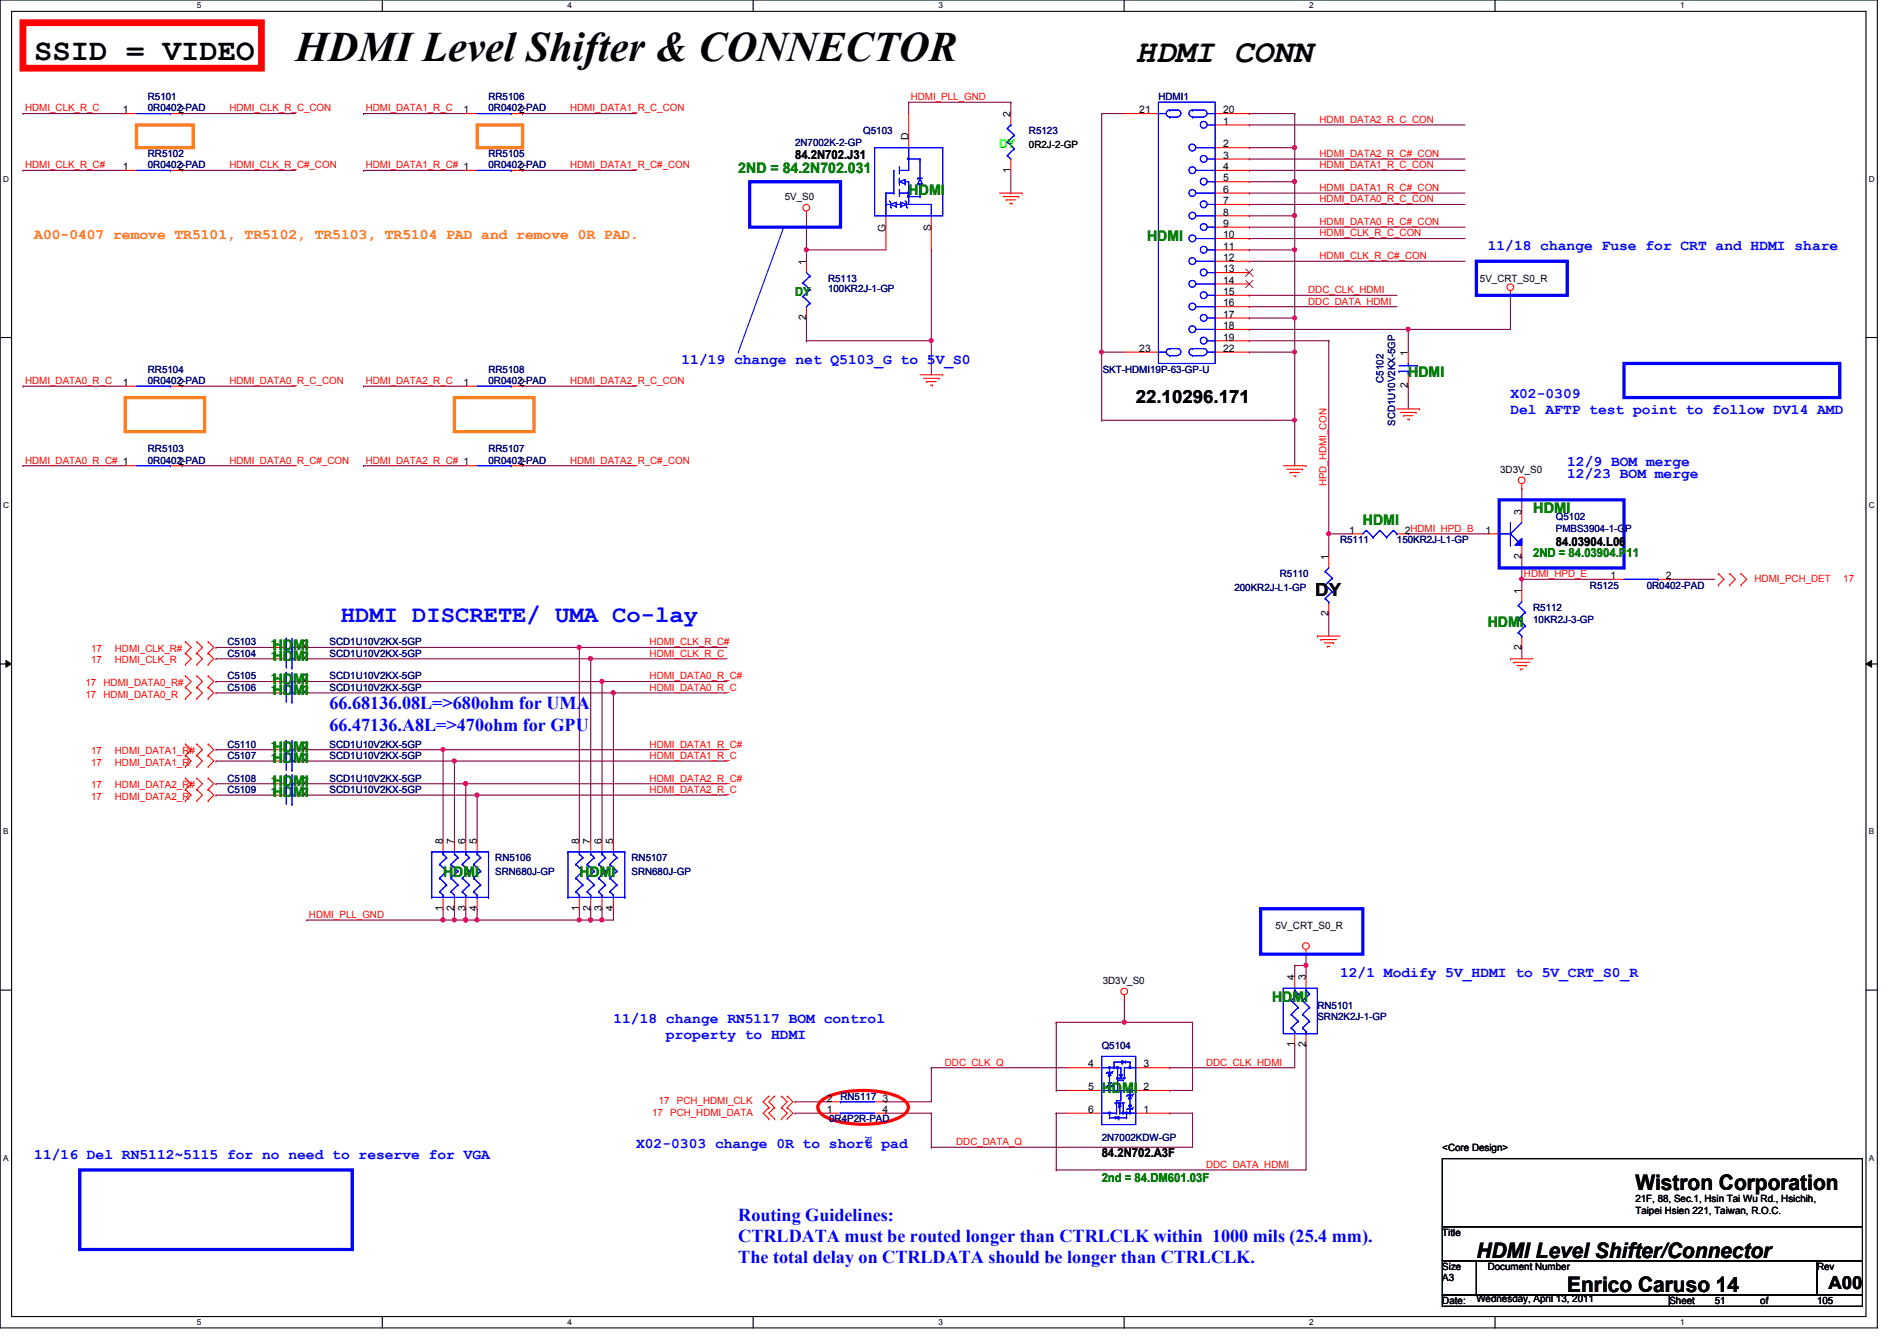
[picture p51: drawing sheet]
<svg xmlns="http://www.w3.org/2000/svg" width="297mm" height="210mm" viewBox="0 0 297 210" stroke-linecap="round" stroke-linejoin="round" font-family="sans-serif">
<defs><g id="words">
<text font-size="6.6" x="46.3" y="9.5">HDMI Level Shifter &amp; CONNECTOR</text>
<text font-size="5.1" x="177.8" y="9.7">HDMI CONN</text>
<text font-size="4.8" x="5.4" y="9.4">SSID = VIDEO</text>
<text font-size="3.7" fill="#00f" x="53.4" y="97.4">HDMI DISCRETE/ UMA Co-lay</text>
<g font-size="3.3">
<text x="256.1" y="186.3">Wistron Corporation</text>
<text x="231.2" y="196.8">HDMI Level Shifter/Connector</text>
<text x="245.4" y="202.3">Enrico Caruso 14</text>
</g>
<g font-size="2.8">
<text x="177.8" y="63.1">22.10296.171</text>
<text x="205.9" y="93.3">DY</text>
<text x="286.3" y="201.8">A00</text>
</g>
<g font-size="2.8" fill="#00f">
<text x="51.6" y="111">66.68136.08L=&gt;680ohm for UMA</text>
<text x="51.6" y="114.4">66.47136.A8L=&gt;470ohm for GPU</text>
<text x="115.6" y="191.1">Routing Guidelines:</text>
<text x="115.6" y="194.4">CTRLDATA must be routed longer than CTRLCLK within 1000 mils (25.4 mm).</text>
<text x="115.6" y="197.7">The total delay on CTRLDATA should be longer than CTRLCLK.</text>
</g>
<g font-size="2.3" fill="#008000">
<text x="115.6" y="27">2ND = 84.2N702.031</text>
<text x="142.3" y="30.6">HDMI</text>
<text x="179.6" y="37.7">HDMI</text>
<text x="220.5" y="59">HDMI</text>
<text x="213.4" y="82.1">HDMI</text>
<text x="240.1" y="80.3">HDMI</text>
<text x="42.7" y="101.7">HDMI</text>
<text x="233" y="98.1">HDMI</text>
<text x="42.7" y="107">HDMI</text>
<text x="42.7" y="103.5">HDMI</text>
<text x="42.7" y="108.8">HDMI</text>
<text x="42.7" y="119.5">HDMI</text>
<text x="42.7" y="117.7">HDMI</text>
<text x="42.7" y="124.8">HDMI</text>
<text x="42.7" y="123">HDMI</text>
<text x="69.4" y="137.2">HDMI</text>
<text x="90.7" y="137.2">HDMI</text>
<text x="199.2" y="156.8">HDMI</text>
<text x="172.5" y="171">HDMI</text>
</g>
<text font-size="2.3" fill="#ff8000" x="5.4" y="37.4">A00-0407 remove TR5101, TR5102, TR5103, TR5104 PAD and remove 0R PAD.</text>
<g font-size="2.3" fill="#00f">
<text x="233" y="39.2">11/18 change Fuse for CRT and HDMI share</text>
<text x="106.7" y="57">11/19 change net Q5103_G to 5V_S0</text>
<text x="236.5" y="62.3">X02-0309</text>
<text x="236.5" y="64.9">Del AFTP test point to follow DV14 AMD</text>
<text x="245.4" y="73">12/9 BOM merge</text>
<text x="245.4" y="74.8">12/23 BOM merge</text>
<text x="209.8" y="153">12/1 Modify 5V_HDMI to 5V_CRT_S0_R</text>
<text x="96.1" y="160.1">11/18 change RN5117 BOM control</text>
<text x="104.3" y="162.6">property to HDMI</text>
<text x="99.6" y="179.7">X02-0303 change 0R to short pad</text>
<text x="5.4" y="181.4">11/16 Del RN5112~5115 for no need to reserve for VGA</text>
</g>
<text font-size="1.9" fill="#0f0" x="156.5" y="23.2">DY</text>
<g font-size="1.9">
<text x="124.5" y="24.9">84.2N702.J31</text>
<text x="243.6" y="85.4">84.03904.L06</text>
<text x="172.5" y="181.1">84.2N702.A3F</text>
</g>
<g font-size="1.9" fill="#008000">
<text x="124.5" y="46.3">DY</text>
<text x="240.1" y="87.2">2ND = 84.03904.P11</text>
<text x="172.5" y="185">2nd = 84.DM601.03F</text>
</g>
<g font-size="1.6" fill="#f00">
<text x="3.9" y="17.4">HDMI_CLK_R_C</text>
<text x="35.9" y="17.4">HDMI_CLK_R_C_CON</text>
<text x="57.3" y="17.4">HDMI_DATA1_R_C</text>
<text x="89.3" y="17.4">HDMI_DATA1_R_C_CON</text>
<text x="142.6" y="15.7">HDMI_PLL_GND</text>
<text x="206.6" y="19.2">HDMI_DATA2_R_C_CON</text>
<text x="3.9" y="26.3">HDMI_CLK_R_C#</text>
<text x="35.9" y="26.3">HDMI_CLK_R_C#_CON</text>
<text x="57.3" y="26.3">HDMI_DATA1_R_C# 1</text>
<text x="89.3" y="26.3">HDMI_DATA1_R_C#_CON</text>
<text x="206.6" y="29.9">HDMI_DATA1_R_C#_CON</text>
<text x="206.6" y="24.6">HDMI_DATA2_R_C#_CON</text>
<text x="206.6" y="26.3">HDMI_DATA1_R_C_CON</text>
<text x="206.6" y="31.7">HDMI_DATA0_R_C_CON</text>
<text x="206.6" y="35.2">HDMI_DATA0_R_C#_CON</text>
<text x="206.6" y="40.6">HDMI_CLK_R_C#_CON</text>
<text x="206.6" y="37">HDMI_CLK_R_C_CON</text>
<text x="204.8" y="47.7">DDC_DATA_HDMI</text>
<text x="204.8" y="45.9">DDC_CLK_HDMI</text>
<text x="3.9" y="60.1">HDMI_DATA0_R_C</text>
<text x="35.9" y="60.1">HDMI_DATA0_R_C_CON</text>
<text x="57.3" y="60.1">HDMI_DATA2_R_C</text>
<text x="89.3" y="60.1">HDMI_DATA2_R_C_CON</text>
<text x="3.9" y="72.6">HDMI_DATA0_R_C# 1</text>
<text x="35.9" y="72.6">HDMI_DATA0_R_C#_CON</text>
<text x="57.3" y="72.6">HDMI_DATA2_R_C# 1</text>
<text x="89.3" y="72.6">HDMI_DATA2_R_C#_CON</text>
<text x="207.7" y="76.1" transform="rotate(-90 207.7 76.1)">HPD_HDMI_CON</text>
<text x="238.6" y="90.3">HDMI_HPD_E</text>
<text x="274.7" y="91.1">HDMI_PCH_DET</text>
<text x="288.6" y="91.1">17</text>
<text x="101.7" y="101">HDMI_CLK_R_C#</text>
<text x="13.4" y="107.4">17</text>
<text x="14.3" y="102.1">17</text>
<text x="14.3" y="103.8">17</text>
<text x="16.2" y="107.4">HDMI_DATA0_R#</text>
<text x="18" y="102.1">HDMI_CLK_R#</text>
<text x="18" y="103.8">HDMI_CLK_R</text>
<text x="101.7" y="106.3">HDMI_DATA0_R_C#</text>
<text x="101.7" y="102.8">HDMI_CLK_R_C</text>
<text x="13.4" y="109.2">17</text>
<text x="16.2" y="109.2">HDMI_DATA0_R</text>
<text x="101.7" y="108.1">HDMI_DATA0_R_C</text>
<text x="14.3" y="118.1">17</text>
<text x="14.3" y="119.8">17</text>
<text x="18" y="118.1">HDMI_DATA1_R#</text>
<text x="18" y="119.8">HDMI_DATA1_R</text>
<text x="101.7" y="118.8">HDMI_DATA1_R_C</text>
<text x="101.7" y="117">HDMI_DATA1_R_C#</text>
<text x="14.3" y="125.2">17</text>
<text x="14.3" y="123.4">17</text>
<text x="18" y="125.2">HDMI_DATA2_R</text>
<text x="18" y="123.4">HDMI_DATA2_R#</text>
<text x="101.7" y="124.1">HDMI_DATA2_R_C</text>
<text x="101.7" y="122.3">HDMI_DATA2_R_C#</text>
<text x="48.4" y="143.7">HDMI_PLL_GND</text>
<text x="148" y="166.8">DDC_CLK_Q</text>
<text x="188.8" y="166.8">DDC_CLK_HDMI</text>
<text x="103.2" y="172.8">17</text>
<text x="106" y="172.8">PCH_HDMI_CLK</text>
<text x="102.1" y="174.6">17</text>
<text x="104.9" y="174.6">PCH_HDMI_DATA</text>
<text x="149.7" y="179.2">DDC_DATA_Q</text>
<text x="188.8" y="182.8">DDC_DATA_HDMI</text>
</g>
<g font-size="1.6">
<text x="19.3" y="17.7">1</text>
<text x="27.9" y="17.7">2</text>
<text x="72.6" y="17.7">1</text>
<text x="81.3" y="17.7">2</text>
<text x="178.4" y="17.7">21</text>
<text x="191.5" y="17.7">20</text>
<text x="142.2" y="21.9" transform="rotate(-90 142.2 21.9)">D</text>
<text x="158.2" y="18.3" transform="rotate(-90 158.2 18.3)">2</text>
<text x="161.1" y="23.1">0R2J-2-GP</text>
<text x="191.5" y="19.5">1</text>
<text x="191.5" y="23.1">2</text>
<text x="19.3" y="26.6">1</text>
<text x="27.9" y="26.6">2</text>
<text x="81.3" y="26.6">2</text>
<text x="158.2" y="27" transform="rotate(-90 158.2 27)">1</text>
<text x="191.5" y="24.8">3</text>
<text x="191.5" y="26.6">4</text>
<text x="191.5" y="28.4">5</text>
<text x="122.9" y="31.3">5V_S0</text>
<text x="191.5" y="30.2">6</text>
<text x="191.5" y="32">7</text>
<text x="191.5" y="33.7">8</text>
<text x="191.5" y="35.5">9</text>
<text x="126.2" y="41.4" transform="rotate(-90 126.2 41.4)">1</text>
<text x="138.7" y="36.3" transform="rotate(-90 138.7 36.3)">G</text>
<text x="145.8" y="36.1" transform="rotate(-90 145.8 36.1)">S</text>
<text x="191.5" y="37.3">10</text>
<text x="191.5" y="39.1">11</text>
<text x="191.5" y="40.9">12</text>
<text x="191.5" y="42.6">13</text>
<text x="191.5" y="44.4">14</text>
<text x="191.5" y="46.2">15</text>
<text x="191.5" y="48">16</text>
<text x="231.7" y="44.1">5V_CRT_S0_R</text>
<text x="126.2" y="50.1" transform="rotate(-90 126.2 50.1)">2</text>
<text x="191.5" y="49.7">17</text>
<text x="191.5" y="51.5">18</text>
<text x="191.5" y="53.3">19</text>
<text x="178.4" y="55.1">23</text>
<text x="191.5" y="55.1">22</text>
<text x="220.5" y="55.7" transform="rotate(-90 220.5 55.7)">1</text>
<text x="19.3" y="60.4">1</text>
<text x="27.9" y="60.4">2</text>
<text x="72.6" y="60.4">1</text>
<text x="81.3" y="60.4">2</text>
<text x="220.5" y="60.8" transform="rotate(-90 220.5 60.8)">2</text>
<text x="27.9" y="72.9">2</text>
<text x="81.3" y="72.9">2</text>
<text x="234.9" y="74">3D3V_S0</text>
<text x="211.3" y="83.5">1</text>
<text x="220" y="83.5">2HDMI_HPD_B</text>
<text x="232.6" y="83.5">1</text>
<text x="238.2" y="80.6" transform="rotate(-90 238.2 80.6)">3</text>
<text x="208" y="87.7" transform="rotate(-90 208 87.7)">1</text>
<text x="238.2" y="87.5" transform="rotate(-90 238.2 87.5)">2</text>
<text x="238.2" y="93" transform="rotate(-90 238.2 93)">1</text>
<text x="252.2" y="90.6">1</text>
<text x="260.9" y="90.6">2</text>
<text x="42.4" y="101.3">1</text>
<text x="47.5" y="101.3">2</text>
<text x="208" y="96.4" transform="rotate(-90 208 96.4)">2</text>
<text x="238.2" y="101.7" transform="rotate(-90 238.2 101.7)">2</text>
<text x="42.4" y="106.6">1</text>
<text x="42.4" y="103.1">1</text>
<text x="47.5" y="106.6">2</text>
<text x="47.5" y="103.1">2</text>
<text x="42.4" y="108.4">1</text>
<text x="47.5" y="108.4">2</text>
<text x="42.4" y="119.1">1</text>
<text x="42.4" y="117.3">1</text>
<text x="47.5" y="119.1">2</text>
<text x="47.5" y="117.3">2</text>
<text x="42.4" y="124.4">1</text>
<text x="42.4" y="122.6">1</text>
<text x="47.5" y="124.4">2</text>
<text x="47.5" y="122.6">2</text>
<text x="69.3" y="132.1" transform="rotate(-90 69.3 132.1)">8</text>
<text x="71.1" y="132.1" transform="rotate(-90 71.1 132.1)">7</text>
<text x="72.9" y="132.1" transform="rotate(-90 72.9 132.1)">6</text>
<text x="74.7" y="132.1" transform="rotate(-90 74.7 132.1)">5</text>
<text x="90.7" y="132.1" transform="rotate(-90 90.7 132.1)">8</text>
<text x="92.5" y="132.1" transform="rotate(-90 92.5 132.1)">7</text>
<text x="94.2" y="132.1" transform="rotate(-90 94.2 132.1)">6</text>
<text x="96" y="132.1" transform="rotate(-90 96 132.1)">5</text>
<text x="69.3" y="142.6" transform="rotate(-90 69.3 142.6)">1</text>
<text x="71.1" y="142.6" transform="rotate(-90 71.1 142.6)">2</text>
<text x="72.9" y="142.6" transform="rotate(-90 72.9 142.6)">3</text>
<text x="74.7" y="142.6" transform="rotate(-90 74.7 142.6)">4</text>
<text x="90.7" y="142.6" transform="rotate(-90 90.7 142.6)">1</text>
<text x="92.5" y="142.6" transform="rotate(-90 92.5 142.6)">2</text>
<text x="94.2" y="142.6" transform="rotate(-90 94.2 142.6)">3</text>
<text x="96" y="142.6" transform="rotate(-90 96 142.6)">4</text>
<text x="199.7" y="145.5">5V_CRT_S0_R</text>
<text x="172.7" y="154">3D3V_S0</text>
<text x="202.7" y="153.5" transform="rotate(-90 202.7 153.5)">4</text>
<text x="204.5" y="153.5" transform="rotate(-90 204.5 153.5)">3</text>
<text x="170.4" y="167.1">4</text>
<text x="179.1" y="167.1">3</text>
<text x="202.7" y="163.9" transform="rotate(-90 202.7 163.9)">1</text>
<text x="204.5" y="163.9" transform="rotate(-90 204.5 163.9)">2</text>
<text x="129.5" y="172.4">2</text>
<text x="138.2" y="172.4">3</text>
<text x="170.4" y="170.6">5</text>
<text x="179.1" y="170.6">2</text>
<text x="129.5" y="174.2">1</text>
<text x="138.2" y="174.2">4</text>
<text x="170.4" y="174.2">6</text>
<text x="179.1" y="174.2">1</text>
<text x="225.8" y="180.1">&lt;Core Design&gt;</text>
<text x="256.1" y="188.1">21F, 88, Sec.1, Hsin Tai Wu Rd., Hsichih,</text>
<text x="256.1" y="189.9">Taipei Hsien 221, Taiwan, R.O.C.</text>
<text x="225.8" y="193.5">Title</text>
<text x="225.8" y="198.8">Size</text>
<text x="225.8" y="200.6">A3</text>
<text x="231.2" y="203.8">Wednesday, April 13, 2011</text>
<text x="233" y="198.8">Document Number</text>
<text x="284.5" y="198.8">Rev</text>
<text x="225.8" y="204.1">Date:</text>
<text x="261.4" y="204.1">Sheet</text>
<text x="268.5" y="204.1">51</text>
<text x="275.6" y="204.1">of</text>
<text x="284.5" y="204.1">105</text>
</g>
<g font-size="1.6" fill="#000080">
<text x="23.2" y="15.7">R5101</text>
<text x="23.2" y="17.4">0R0402-PAD</text>
<text x="76.5" y="15.7">RR5106</text>
<text x="76.5" y="17.4">0R0402-PAD</text>
<text x="181.4" y="15.7">HDMI1</text>
<text x="124.5" y="22.8">2N7002K-2-GP</text>
<text x="135.2" y="21">Q5103</text>
<text x="161.1" y="21">R5123</text>
<text x="23.2" y="24.6">RR5102</text>
<text x="23.2" y="26.3">0R0402-PAD</text>
<text x="76.5" y="24.6">RR5105</text>
<text x="76.5" y="26.3">0R0402-PAD</text>
<text x="129.7" y="44.1">R5113</text>
<text x="129.7" y="45.7">100KR2J-1-GP</text>
<text x="23.2" y="58.3">RR5104</text>
<text x="76.5" y="58.3">RR5108</text>
<text x="172.7" y="58.3">SKT-HDMI19P-63-GP-U</text>
<text x="216.7" y="59.9" transform="rotate(-90 216.7 59.9)">C5102</text>
<text x="23.2" y="60.1">0R0402-PAD</text>
<text x="76.5" y="60.1">0R0402-PAD</text>
<text x="23.2" y="70.8">RR5103</text>
<text x="76.5" y="70.8">RR5107</text>
<text x="218.4" y="66.7" transform="rotate(-90 218.4 66.7)">SCD1U10V2KX-5GP</text>
<text x="23.2" y="72.6">0R0402-PAD</text>
<text x="76.5" y="72.6">0R0402-PAD</text>
<text x="243.6" y="81.4">Q5102</text>
<text x="243.6" y="83.2">PMBS3904-1-GP</text>
<text x="209.8" y="85">R5111</text>
<text x="218.7" y="85">150KR2J-L1-GP</text>
<text x="193.3" y="92.5">200KR2J-L1-GP</text>
<text x="200.4" y="90.3">R5110</text>
<text x="240.1" y="95.7">R5112</text>
<text x="249" y="92.1">R5125</text>
<text x="257.8" y="92.1">0R0402-PAD</text>
<text x="35.6" y="101">C5103</text>
<text x="51.6" y="101">SCD1U10V2KX-5GP</text>
<text x="240.1" y="97.5">10KR2J-3-GP</text>
<text x="35.6" y="106.3">C5105</text>
<text x="35.6" y="102.8">C5104</text>
<text x="51.6" y="106.3">SCD1U10V2KX-5GP</text>
<text x="51.6" y="102.8">SCD1U10V2KX-5GP</text>
<text x="35.6" y="108.1">C5106</text>
<text x="51.6" y="108.1">SCD1U10V2KX-5GP</text>
<text x="35.6" y="118.8">C5107</text>
<text x="35.6" y="117">C5110</text>
<text x="51.6" y="118.8">SCD1U10V2KX-5GP</text>
<text x="51.6" y="117">SCD1U10V2KX-5GP</text>
<text x="35.6" y="124.1">C5109</text>
<text x="35.6" y="122.3">C5108</text>
<text x="51.6" y="124.1">SCD1U10V2KX-5GP</text>
<text x="51.6" y="122.3">SCD1U10V2KX-5GP</text>
<text x="77.6" y="134.8">RN5106</text>
<text x="77.6" y="136.9">SRN680J-GP</text>
<text x="98.9" y="134.8">RN5107</text>
<text x="98.9" y="136.9">SRN680J-GP</text>
<text x="206.3" y="157.9">RN5101</text>
<text x="206.3" y="159.7">SRN2K2J-1-GP</text>
<text x="172.5" y="164.1">Q5104</text>
<text x="131.6" y="172.1">RN5117</text>
<text x="129.8" y="175.7">0R4P2R-PAD</text>
<text x="172.5" y="178.5">2N7002KDW-GP</text>
</g>
<text font-size="1.6" fill="#00f" x="135.6" y="177.8" transform="rotate(90 135.6 177.8)">RN</text>
<g font-size="1.3">
<text x="30.8" y="1.3">5</text>
<text x="88.9" y="1.3">4</text>
<text x="146.9" y="1.3">3</text>
<text x="205" y="1.3">2</text>
<text x="263.1" y="1.3">1</text>
<text x=".5" y="28.4">D</text>
<text x="292.6" y="28.4">D</text>
<text x=".5" y="79.5">C</text>
<text x="292.6" y="79.5">C</text>
<text x=".5" y="130.6">B</text>
<text x="292.6" y="130.6">B</text>
<text x=".5" y="181.7">A</text>
<text x="292.6" y="181.7">A</text>
<text x="30.8" y="207.4">5</text>
<text x="88.9" y="207.4">4</text>
<text x="146.9" y="207.4">3</text>
<text x="205" y="207.4">2</text>
<text x="263.1" y="207.4">1</text>
</g>
</g></defs>
<path d="M0 0h294v207.9h-294zM1.8 1.8h290.4v204.3h-290.4z" fill="none" stroke="#000" stroke-width=".17"/>
<g fill="#fff">
<path d="M30.8 .2h.7v1.4h-.7z"/>
<path d="M30.8 206.2h.7v1.4h-.7z"/>
</g>
<path d="M59.9 0v1.8M59.9 206.1v1.8" fill="none" stroke="#000" stroke-width=".17"/>
<g fill="#fff">
<path d="M88.9 .2h.6v1.4h-.6z"/>
<path d="M88.9 206.2h.6v1.4h-.6z"/>
</g>
<path d="M117.9 0v1.8M117.9 206.1v1.8" fill="none" stroke="#000" stroke-width=".17"/>
<g fill="#fff">
<path d="M146.9 .2h.7v1.4h-.7z"/>
<path d="M146.9 206.2h.7v1.4h-.7z"/>
</g>
<path d="M176 0v1.8M176 206.1v1.8" fill="none" stroke="#000" stroke-width=".17"/>
<g fill="#fff">
<path d="M205 .2h.7v1.4h-.7z"/>
<path d="M205 206.2h.7v1.4h-.7z"/>
</g>
<path d="M234.1 0v1.8M234.1 206.1v1.8" fill="none" stroke="#000" stroke-width=".17"/>
<g fill="#fff">
<path d="M263.1 .2h.7v1.4h-.7z"/>
<path d="M263.1 206.2h.7v1.4h-.7z"/>
<path d="M.5 27.3h.9v1.4h-.9z"/>
<path d="M292.6 27.3h.9v1.4h-.9z"/>
<path d="M.5 78.4h.9v1.4h-.9z"/>
<path d="M292.6 78.4h.9v1.4h-.9z"/>
</g>
<path d="M0 52.8h1.8M292.2 52.8h1.8" fill="none" stroke="#000" stroke-width=".17"/>
<g fill="#fff">
<path d="M.5 129.5h.8v1.4h-.8z"/>
<path d="M292.6 129.5h.9v1.4h-.9z"/>
</g>
<path d="M0 103.9h1.8M292.2 103.9h1.8" fill="none" stroke="#000" stroke-width=".17"/>
<path d="M.9 103.4l.9 .5-.9 .5zM292.2 103.9l.9-.5v1z" fill="#000"/>
<path d="M.9 103.4l.9 .5-.9 .5zM292.2 103.9l.9-.5v1z" fill="none" stroke="#000" stroke-width=".16"/>
<g fill="#fff">
<path d="M.5 180.5h.8v1.4h-.8z"/>
<path d="M292.6 180.5h.9v1.4h-.9z"/>
</g>
<path d="M0 155h1.8M292.2 155h1.8" fill="none" stroke="#000" stroke-width=".17"/>
<path d="M238.3 76.5h.1M238.3 76.5v3.5M238.3 87.1h.1M238.3 90.7h.1M238.3 87.1v5.4" fill="none" stroke="#800040" stroke-width=".17"/>
<circle cx="238.3" cy="90.7" r=".32" fill="#f0f"/>
<circle cx="238.3" cy="90.7" r=".32" fill="none" stroke="#f0f" stroke-width=".17"/>
<path d="M208.1 83.6h.1M208.1 83.6h3.5M208.1 83.6v3.5M220.5 83.6h.1M220.5 83.6h12.5" fill="none" stroke="#800040" stroke-width=".17"/>
<circle cx="208" cy="83.5" r=".32" fill="#f0f"/>
<circle cx="208" cy="83.5" r=".32" fill="none" stroke="#f0f" stroke-width=".17"/>
<path d="M202.7 49.8h.1M202.7 49.8v5.3M238.3 101.3h.1M238.3 101.3v1.8" fill="none" stroke="#800040" stroke-width=".17"/>
<circle cx="202.7" cy="49.8" r=".32" fill="#f0f"/>
<circle cx="202.7" cy="49.8" r=".32" fill="none" stroke="#f0f" stroke-width=".17"/>
<path d="M195.6 17.8h.1M195.6 17.8h7.1M195.6 39.1h.1M202.7 33.8h.1M202.7 33.8v5.3h-7.1M195.6 48h.1M195.6 46.2h.1M195.6 48h23.1M195.6 46.2h23.1M208.1 53.3h.1M208.1 53.3v30.3" fill="none" stroke="#800040" stroke-width=".17"/>
<circle cx="202.7" cy="33.8" r=".32" fill="#f0f"/>
<circle cx="202.7" cy="33.8" r=".32" fill="none" stroke="#f0f" stroke-width=".17"/>
<path d="M195.6 19.6h.1M195.6 19.6h33.8M202.7 17.8h.1M202.7 17.8v5.3M195.6 32h.1M195.6 28.4h.1M195.6 32h33.8M195.6 28.4h7.1M202.7 28.4h.1M202.7 28.4v5.4M195.6 53.3h.1M195.6 53.3h12.5" fill="none" stroke="#800040" stroke-width=".17"/>
<circle cx="202.7" cy="28.4" r=".32" fill="#f0f"/>
<circle cx="202.7" cy="28.4" r=".32" fill="none" stroke="#f0f" stroke-width=".17"/>
<path d="M195.6 33.8h.1M195.6 23.1h.1M195.6 33.8h7.1M195.6 23.1h7.1M202.7 23.1h.1M202.7 23.1v5.3M195.6 49.8h.1M195.6 49.8h7.1" fill="none" stroke="#800040" stroke-width=".17"/>
<circle cx="202.7" cy="23.1" r=".32" fill="#f0f"/>
<circle cx="202.7" cy="23.1" r=".32" fill="none" stroke="#f0f" stroke-width=".17"/>
<g fill="none" stroke="#800040" stroke-width=".17">
<path d="M195.6 30.2h.1M195.6 24.9h.1M195.6 35.6h.1M195.6 37.3h.1M195.6 26.7h.1M195.6 30.2h33.8M195.6 24.9h33.8M195.6 35.6h33.8M195.6 37.3h33.8M195.6 26.7h33.8M202.7 39.1h.1M202.7 39.1v10.7"/>
<path d="M195.6 40.9h.1M195.6 55.1h.1M195.6 40.9h33.8M195.6 55.1h7.1M220.5 60.5h.1M220.5 60.5v3.5"/>
</g>
<circle cx="202.7" cy="39.1" r=".32" fill="#f0f"/>
<circle cx="202.7" cy="39.1" r=".32" fill="none" stroke="#f0f" stroke-width=".17"/>
<g fill="none" stroke="#800040" stroke-width=".17">
<path d="M142.3 16h.1M142.3 16v1.8M126.3 53.3h.1M126.3 53.3h19.5M145.8 53.3h.1M145.8 53.3v5.4M195.6 51.6h.1M195.6 51.6h24.9M220.5 51.6h.1M220.5 51.6v3.5M202.7 65.8h.1M202.7 65.8v7.1"/>
<path d="M238.3 90.7h.1M238.3 90.7h14.2M261.4 90.7h.1M261.4 90.7h7.1"/>
</g>
<circle cx="145.8" cy="53.3" r=".32" fill="#f0f"/>
<circle cx="145.8" cy="53.3" r=".32" fill="none" stroke="#f0f" stroke-width=".17"/>
<path d="M142.3 16h.1M142.3 16h16M158.3 16h.1M158.3 16v1.8M126.3 39.1h.1M126.3 39.1h12.4M145.8 39.1h.1M145.8 39.1v14.2M48 144h.1M48 144h21.4" fill="none" stroke="#800040" stroke-width=".17"/>
<circle cx="69.4" cy="144" r=".32" fill="#f0f"/>
<circle cx="69.4" cy="144" r=".32" fill="none" stroke="#f0f" stroke-width=".17"/>
<path d="M71.2 144h.1M71.2 144h1.7M90.7 144h.1M90.7 144h1.8M94.3 144h.1M94.3 144h1.8" fill="none" stroke="#800040" stroke-width=".17"/>
<circle cx="92.5" cy="144" r=".32" fill="#f0f"/>
<circle cx="92.5" cy="144" r=".32" fill="none" stroke="#f0f" stroke-width=".17"/>
<path d="M69.4 142.2h.1M69.4 142.2v1.8M71.2 142.2h.1M71.2 142.2v1.8" fill="none" stroke="#800040" stroke-width=".17"/>
<circle cx="71.1" cy="144" r=".32" fill="#f0f"/>
<circle cx="71.1" cy="144" r=".32" fill="none" stroke="#f0f" stroke-width=".17"/>
<path d="M72.9 142.2h.1M72.9 142.2v1.8" fill="none" stroke="#800040" stroke-width=".17"/>
<circle cx="72.9" cy="144" r=".32" fill="#f0f"/>
<circle cx="72.9" cy="144" r=".32" fill="none" stroke="#f0f" stroke-width=".17"/>
<path d="M94.3 142.2h.1M94.3 142.2v1.8" fill="none" stroke="#800040" stroke-width=".17"/>
<circle cx="94.2" cy="144" r=".32" fill="#f0f"/>
<circle cx="94.2" cy="144" r=".32" fill="none" stroke="#f0f" stroke-width=".17"/>
<path d="M74.7 142.2h.1M74.7 142.2v1.8M90.7 142.2h.1M90.7 142.2v1.8M92.5 142.2h.1M92.5 142.2v1.8M96.1 142.2h.1M96.1 142.2v1.8" fill="none" stroke="#800040" stroke-width=".17"/>
<circle cx="90.7" cy="144" r=".32" fill="#f0f"/>
<circle cx="90.7" cy="144" r=".32" fill="none" stroke="#f0f" stroke-width=".17"/>
<path d="M69.4 144h.1M69.4 144h1.8M74.7 144h.1M74.7 144h16" fill="none" stroke="#800040" stroke-width=".17"/>
<circle cx="74.7" cy="144" r=".32" fill="#f0f"/>
<circle cx="74.7" cy="144" r=".32" fill="none" stroke="#f0f" stroke-width=".17"/>
<path d="M72.9 144h.1M72.9 144h1.8" fill="none" stroke="#800040" stroke-width=".17"/>
<circle cx="72.9" cy="144" r=".32" fill="#f0f"/>
<circle cx="72.9" cy="144" r=".32" fill="none" stroke="#f0f" stroke-width=".17"/>
<path d="M74.7 124.5h.1M74.7 124.5h39.1" fill="none" stroke="#800040" stroke-width=".17"/>
<circle cx="74.7" cy="124.4" r=".32" fill="#f0f"/>
<circle cx="74.7" cy="124.4" r=".32" fill="none" stroke="#f0f" stroke-width=".17"/>
<path d="M72.9 122.7h.1M72.9 122.7h40.9" fill="none" stroke="#800040" stroke-width=".17"/>
<circle cx="72.9" cy="122.7" r=".32" fill="#f0f"/>
<circle cx="72.9" cy="122.7" r=".32" fill="none" stroke="#f0f" stroke-width=".17"/>
<path d="M69.4 117.3h.1M69.4 117.3h44.4M71.2 119.1h.1M71.2 119.1h42.6" fill="none" stroke="#800040" stroke-width=".17"/>
<circle cx="69.4" cy="117.3" r=".32" fill="#f0f"/>
<circle cx="69.4" cy="117.3" r=".32" fill="none" stroke="#f0f" stroke-width=".17"/>
<path d="M96.1 108.5h.1M96.1 108.5h17.7" fill="none" stroke="#800040" stroke-width=".17"/>
<circle cx="96" cy="108.4" r=".32" fill="#f0f"/>
<circle cx="96" cy="108.4" r=".32" fill="none" stroke="#f0f" stroke-width=".17"/>
<path d="M94.3 106.7h.1M94.3 106.7h19.5" fill="none" stroke="#800040" stroke-width=".17"/>
<circle cx="94.2" cy="106.7" r=".32" fill="#f0f"/>
<circle cx="94.2" cy="106.7" r=".32" fill="none" stroke="#f0f" stroke-width=".17"/>
<path d="M92.5 103.1h.1M92.5 103.1h21.3" fill="none" stroke="#800040" stroke-width=".17"/>
<circle cx="92.5" cy="103.1" r=".32" fill="#f0f"/>
<circle cx="92.5" cy="103.1" r=".32" fill="none" stroke="#f0f" stroke-width=".17"/>
<path d="M90.7 101.3h.1M90.7 101.3h23.1" fill="none" stroke="#800040" stroke-width=".17"/>
<circle cx="90.7" cy="101.3" r=".32" fill="#f0f"/>
<circle cx="90.7" cy="101.3" r=".32" fill="none" stroke="#f0f" stroke-width=".17"/>
<path d="M92.5 144h.1M92.5 144h1.8" fill="none" stroke="#800040" stroke-width=".17"/>
<circle cx="92.5" cy="144" r=".32" fill="#f0f"/>
<circle cx="92.5" cy="144" r=".32" fill="none" stroke="#f0f" stroke-width=".17"/>
<path d="M220.5 51.6h.1M220.5 51.6h16" fill="none" stroke="#800040" stroke-width=".17"/>
<circle cx="220.5" cy="51.5" r=".32" fill="#f0f"/>
<circle cx="220.5" cy="51.5" r=".32" fill="none" stroke="#f0f" stroke-width=".17"/>
<g fill="none" stroke="#800040" stroke-width=".17">
<path d="M202.7 151.1h.1M202.7 151.1v1.8M202.7 151.1h1.8M204.5 149.4h.1M204.5 151.1h.1M204.5 149.4v3.5M124.5 172.5h.1M124.5 174.2h.1M124.5 172.5h5.3M124.5 174.2h5.3M138.7 172.5h.1M138.7 174.2h.1"/>
<path d="M138.7 172.5h7.1M138.7 174.2h7.1M202.7 163.6h.1M202.7 163.6v3.5M204.5 163.6h.1M204.5 163.6v19.5"/>
</g>
<circle cx="204.5" cy="151.1" r=".32" fill="#f0f"/>
<circle cx="204.5" cy="151.1" r=".32" fill="none" stroke="#f0f" stroke-width=".17"/>
<path d="M145.8 179.6h.1M145.8 179.6h40.9M176.1 160h.1M176.1 160h10.6" fill="none" stroke="#800040" stroke-width=".17"/>
<circle cx="176" cy="160" r=".32" fill="#f0f"/>
<circle cx="176" cy="160" r=".32" fill="none" stroke="#f0f" stroke-width=".17"/>
<g fill="none" stroke="#800040" stroke-width=".17">
<path d="M48 117.3h.1M48 117.3h21.4M69.4 117.3h.1M69.4 117.3v14.3M71.2 119.1h.1M71.2 119.1v12.5M176.1 156.5h.1M176.1 156.5v3.5h-10.7M145.8 167.1h.1M145.8 167.1h21.4M165.4 160h.1M165.4 170.7h.1"/>
<path d="M165.4 174.2h.1M165.4 160v10.7M165.4 174.2v8.9M165.4 170.7h1.8M165.4 174.2h1.8M183.2 174.2h.1M183.2 170.7h.1M183.2 167.1h.1M183.2 174.2h3.5M183.2 167.1h19.5M186.7 160h.1M186.7 174.2h.1"/>
<path d="M186.7 160v10.7h-3.5M186.7 174.2v5.4M165.4 183.1h.1M165.4 183.1h39.1"/>
</g>
<circle cx="71.1" cy="119.1" r=".32" fill="#f0f"/>
<circle cx="71.1" cy="119.1" r=".32" fill="none" stroke="#f0f" stroke-width=".17"/>
<g fill="none" stroke="#800040" stroke-width=".17">
<path d="M172.5 17.8h.1M172.5 17.8h3.6M172.5 55.1h.1M172.5 55.1v10.7M236.5 46.2h.1M236.5 46.2v5.4M48 119.1h.1M48 108.5h.1M48 106.7h.1M48 103.1h.1M48 101.3h.1M48 119.1h23.2"/>
<path d="M48 108.5h48.1M48 106.7h46.3M48 103.1h44.5M48 101.3h42.7M90.7 101.3h.1M90.7 101.3v30.3M92.5 103.1h.1M92.5 103.1v28.5M94.3 106.7h.1M94.3 106.7v24.9M96.1 108.5h.1M96.1 108.5v23.1"/>
<path d="M48 122.7h.1M48 124.5h.1M48 122.7h24.9M48 124.5h26.7M72.9 122.7h.1M72.9 122.7v8.9M74.7 124.5h.1M74.7 124.5v7.1M145.8 174.2h.1M145.8 167.1h.1M145.8 167.1v5.4M145.8 174.2v5.4"/>
</g>
<circle cx="172.5" cy="55.1" r=".32" fill="#f0f"/>
<circle cx="172.5" cy="55.1" r=".32" fill="none" stroke="#f0f" stroke-width=".17"/>
<path d="M172.5 65.8h.1M172.5 65.8h30.2" fill="none" stroke="#800040" stroke-width=".17"/>
<circle cx="202.7" cy="65.8" r=".32" fill="#f0f"/>
<circle cx="202.7" cy="65.8" r=".32" fill="none" stroke="#f0f" stroke-width=".17"/>
<path d="M172.5 17.8h.1M172.5 17.8v37.3M172.5 55.1h.1M172.5 55.1h3.6M202.7 55.1h.1M202.7 55.1v10.7" fill="none" stroke="#800040" stroke-width=".17"/>
<circle cx="202.7" cy="55.1" r=".32" fill="#f0f"/>
<circle cx="202.7" cy="55.1" r=".32" fill="none" stroke="#f0f" stroke-width=".17"/>
<g fill="none" stroke="#800040" stroke-width=".17">
<path d="M3.6 17.8h.1M3.6 17.8h16M28.5 17.8h.1M28.5 17.8h17.8M56.9 17.8h.1M56.9 17.8h16M81.8 17.8h.1M81.8 17.8h17.8M3.6 26.7h.1M3.6 26.7h16M28.5 26.7h.1M28.5 26.7h17.8"/>
<path d="M56.9 26.7h.1M56.9 26.7h16M81.8 26.7h.1M81.8 26.7h17.8M126.3 39.1h.1M126.3 39.1v1.8M3.6 72.9h.1M3.6 60.5h.1M3.6 60.5h16M3.6 72.9h16M28.5 60.5h.1M28.5 72.9h.1"/>
<path d="M28.5 60.5h17.8M28.5 72.9h17.8M56.9 72.9h.1M56.9 60.5h.1M56.9 60.5h16M56.9 72.9h16M81.8 60.5h.1M81.8 72.9h.1M81.8 60.5h17.8M81.8 72.9h17.8"/>
</g>
<circle cx="126.3" cy="39.1" r=".32" fill="#f0f"/>
<circle cx="126.3" cy="39.1" r=".32" fill="none" stroke="#f0f" stroke-width=".17"/>
<g fill="none" stroke="#800040" stroke-width=".17">
<path d="M126.3 39.1h.1M126.3 33.8v5.3M158.3 30.2h.1M158.3 26.7v3.5M126.3 53.3h.1M126.3 49.8v3.5M208.1 96h.1M208.1 96v3.6M33.8 108.5h.1M33.8 101.3h.1M33.8 103.1h.1M33.8 106.7h.1"/>
<path d="M33.8 117.3h.1M33.8 119.1h.1M33.8 108.5h8.9M33.8 101.3h8.9M33.8 103.1h8.9M33.8 106.7h8.9M33.8 117.3h8.9M33.8 119.1h8.9M33.8 122.7h.1M33.8 124.5h.1M33.8 122.7h8.9M33.8 124.5h8.9"/>
</g>
<g fill="none" stroke="#f00" stroke-width=".17">
<path d="M176.1 17.8h5.3M190.3 19.6h5.3M190.3 17.8h5.3M19.6 26.7h1.8M26.7 26.7h1.8M72.9 26.7h1.8M80 26.7h1.8M126.3 33.8h.1M126.3 33.1v.7M156.5 30.2h3.6M157.1 30.8h2.4M157.6 31.3h.1"/>
<path d="M157.6 31.3h1.4M158.1 31.8h.3M158.4 31.8h.1M159.5 30.8h.1M160.1 30.2h.1M190.3 30.2h5.3M190.3 26.7h5.3M190.3 23.1h5.3M190.3 24.9h5.3M190.3 28.4h5.3M190.3 32h5.3M190.3 33.8h5.3"/>
<path d="M190.3 35.6h5.3M190.3 37.3h5.3M190.3 39.1h5.3M144.1 58.7h3.5M144.6 59.2h2.5M145.1 59.7h.1M145.1 59.7h1.5M147.1 59.2h.1M147.6 58.7h.1M176.1 55.1h5.3M190.3 40.9h5.3M190.3 42.7h5.3"/>
<path d="M190.3 44.4h5.3M190.3 46.2h5.3M190.3 48h5.3M190.3 49.8h5.3M190.3 51.6h5.3M190.3 53.3h5.3M190.3 55.1h5.3M236.5 46.2h.1M236.5 45.5v.7M19.6 72.9h1.8M26.7 72.9h1.8M72.9 72.9h1.8"/>
<path d="M80 72.9h1.8M145.7 60.3h.3M146 60.3h.1M201 72.9h3.5M201.5 73.4h2.5M202 74h.1M202 74h1.5M202.6 74.5h.3M202.9 74.5h.1M204 73.4h.1M204.5 72.9h.1M218.7 64h3.6"/>
<path d="M219.3 64.6h2.4M219.8 65.1h.1M219.8 65.1h1.4M220.3 65.6h.4M220.7 65.6h.1M221.7 64.6h.1M222.3 64h.1M238.3 76.5h.1M238.3 75.7v.8M206.3 99.6h.1M206.3 99.6h3.5M233 83.6h1.7"/>
<path d="M238.3 80v1.8M238.3 85.3v1.8M252.5 90.7h1.8M259.6 90.7h1.8M269.1 91.6h.1M269.1 89.8h.1M269.1 89.8l.9 .9-.9 .9M270.8 89.8h.1M270.8 91.6h.1M270.8 89.8l.9 .9-.9 .9M272.6 91.6h.1M272.6 89.8h.1"/>
<path d="M272.6 89.8l.9 .9-.9 .9M29 102.2h.1M29 100.5h.1M29 104h.1M29 107.6h.1M29 105.8h.1M29 109.3h.1M29 118.2h.1M29 116.5h.1M29 102.2l.9 .9-.9 .9M29 100.5l.9 .8-.9 .9M29 105.8l.9 .9-.9 .9"/>
<path d="M29 107.6l.9 .9-.9 .8M29 118.2l.9 .9-.9 .9M29 116.5l.9 .8-.9 .9M30.8 100.5h.1M30.8 102.2h.1M30.8 104h.1M30.8 105.8h.1M30.8 107.6h.1M30.8 109.3h.1M30.8 116.5h.1M30.8 118.2h.1M30.8 100.5l.9 .8-.9 .9"/>
<path d="M30.8 102.2l.9 .9-.9 .9M30.8 105.8l.9 .9-.9 .9M30.8 107.6l.9 .9-.9 .8M30.8 116.5l.9 .8-.9 .9M30.8 118.2l.9 .9-.9 .9M32.6 102.2h.1M32.6 100.5h.1M32.6 104h.1M32.6 107.6h.1M32.6 105.8h.1M32.6 109.3h.1M32.6 118.2h.1"/>
<path d="M32.6 116.5h.1M32.6 102.2l.9 .9-.9 .9M32.6 100.5l.9 .8-.9 .9M32.6 105.8l.9 .9-.9 .9M32.6 107.6l.9 .9-.9 .8M32.6 118.2l.9 .9-.9 .9M32.6 116.5l.9 .8-.9 .9M42.7 108.5h1.8M46.3 108.5h1.7M206.8 100.1h.1M206.8 100.1h2.5M207.3 100.6h1.5"/>
<path d="M207.9 101.2h.1M207.9 101.2h.3M208.8 100.6h.1M236.5 103.1h.1M236.5 103.1h3.6M237.1 103.7h.1M237.1 103.7h2.4M237.6 104.2h1.4M238.1 104.7h.1M238.1 104.7h.4M239 104.2h.1M29 125.3h.1"/>
<path d="M29 123.6h.1M29 120h.1M29 121.8h.1M29 121.8l.9 .9-.9 .9M29 123.6l.9 .9-.9 .8M30.8 123.6h.1M30.8 125.3h.1M30.8 120h.1M30.8 121.8h.1M30.8 123.6l.9 .9-.9 .8M30.8 121.8l.9 .9-.9 .9M32.6 125.3h.1"/>
<path d="M32.6 123.6h.1M32.6 120h.1M32.6 121.8h.1M32.6 121.8l.9 .9-.9 .9M32.6 123.6l.9 .9-.9 .8M176.1 156.5h.1M176.1 155.7v.8M202.7 152.9v1.8M204.5 149.4h.1M204.5 148.6v.8M204.5 152.9v1.8M120.4 175.1h.1"/>
<path d="M120.4 173.4h.1M120.4 171.6h.1M120.4 173.4l-.9 .8 .9 .9M120.4 171.6l-.9 .9 .9 .9M121.3 175.1h.1M121.3 173.4h.1M121.3 171.6h.1M121.3 173.4l-.9 .8 .9 .9M121.3 171.6l-.9 .9 .9 .9M122.4 173.4h.1M122.4 175.1h.1M122.4 171.6h.1"/>
<path d="M122.4 173.4l.9 .8-.9 .9M122.4 171.6l.9 .9-.9 .9M123.3 175.1h.1M123.3 173.4h.1M123.3 171.6h.1M123.3 173.4l.9 .8-.9 .9M123.3 171.6l.9 .9-.9 .9M202.7 161.8v1.8M204.5 161.8v1.8"/>
<circle cx="126.3" cy="32.5" r=".52"/>
<circle cx="236.5" cy="45" r=".52"/>
<circle cx="238.3" cy="75.2" r=".52"/>
<circle cx="176" cy="155.2" r=".52"/>
<circle cx="204.5" cy="148.1" r=".52"/>
</g>
<path d="M225.8 181.4h65.8v10.6h-65.8zM225.8 192h65.8v5.4h-65.8zM225.8 197.4h5.4v5.3h-5.4zM231.2 197.4h53.3v5.3h-53.3zM284.5 197.4h7.1v5.3h-7.1zM225.8 202.7h35.6v1.8h-35.6zM261.4 202.7h30.2v1.8h-30.2z" fill="none" stroke="#000" stroke-width=".17"/>
<path d="M3.6 3.6h37.3v7.1h-37.3z" fill="none" stroke="#f00" stroke-width="1.1"/>
<path d="M117.4 28.4h14.2v7.2h-14.2zM231.2 40.9h14.2v5.3h-14.2zM254.3 56.9h33.8v5.3h-33.8zM234.7 78.2h19.6v10.7h-19.6zM197.4 142.2h16v7.2h-16zM12.5 183.1h42.7v12.5h-42.7z" fill="none" stroke="#00f" stroke-width=".51"/>
<g fill="none" stroke="#00f" stroke-width=".17">
<path d="M181.4 16h8.9v40.9h-8.9zM181.4 17.8h.1M181.4 17.8h1.2M183.2 18.3h.1M183.2 17.2h1.2a.53 .53 0 0 1 .5 .6 .53 .53 0 0 1-.5 .5M183.2 17.2a.53 .53 0 0 0-.6 .5 .53 .53 0 0 0 .5 .6M183.2 17.2h.1M183.2 18.3h1.2M186.7 17.2h1.8a.53 .53 0 0 1 .5 .6 .53 .53 0 0 1-.5 .5M186.7 17.2a.53 .53 0 0 0-.5 .5 .53 .53 0 0 0 .5 .6M186.7 17.2h.1M186.7 18.3h.1"/>
<path d="M186.7 18.3h1.8M189.1 17.8h1.2M189.1 19.6h1.2M190.3 17.8h.1M190.3 19.6h.1M21.4 26.7h5.3M26.7 26.7h.1M74.7 26.7h5.3M80 26.7h.1M122.7 35.6l-7.1 19.5M187.3 26.7h3M187.3 23.1h3"/>
<path d="M187.3 30.2h3M187.3 33.8h3M187.3 37.3h3M189.1 24.9h1.2M189.1 28.4h1.2M189.1 32h1.2M189.1 35.6h1.2M189.1 39.1h1.2M190.3 23.1h.1M190.3 24.9h.1M190.3 26.7h.1M190.3 28.4h.1"/>
<path d="M190.3 30.2h.1M190.3 32h.1M190.3 33.8h.1M190.3 35.6h.1M190.3 37.3h.1M190.3 39.1h.1M115.6 55.1h.1M181.4 55.1h.1M181.4 55.1h1.2M183.2 54.6a.53 .53 0 0 0-.6 .5 .53 .53 0 0 0 .5 .5M183.2 54.6h1.2a.53 .53 0 0 1 .5 .5 .53 .53 0 0 1-.5 .5M183.2 55.7h.1"/>
<path d="M183.2 54.6h.1M183.2 55.7h1.2M186.7 55.7h.1M186.7 54.6h1.8a.53 .53 0 0 1 .5 .5 .53 .53 0 0 1-.5 .5M186.7 54.6a.53 .53 0 0 0-.5 .5 .53 .53 0 0 0 .5 .5M186.7 54.6h.1M186.7 55.7h1.8M187.3 40.9h3M187.3 44.4h3M187.3 48h3M187.3 51.6h3M189.1 55.1h1.2"/>
<path d="M189.1 42.7h1.2M189.1 46.2h1.2M189.1 49.8h1.2M189.1 53.3h1.2M190.3 55.1h.1M190.3 40.9h.1M190.3 42.7h.1M190.3 44.4h.1M190.3 46.2h.1M190.3 48h.1M190.3 49.8h.1M190.3 51.6h.1"/>
<path d="M190.3 53.3h.1M21.4 72.9h5.3M26.7 72.9h.1M74.7 72.9h5.3M80 72.9h.1M254.3 90.7h5.3M259.6 90.7h.1M44.5 108.5h.3M44.8 108.5h.1M44.8 107h.1M44.8 107v2.9M45.7 108.5h.1"/>
<path d="M45.7 109.9h.1M45.7 108.5h.6M45.7 107v2.9M201 154.7h5.3v7.1h-5.3zM202.2 158.8h.1M202.2 156.6h.1M202.2 158.8l1.1 1.1M202.2 156.6l1.1 1.1M202.7 155h.1M202.7 154.7h.1M202.7 154.7v.3M202.7 155l.6 .6"/>
<path d="M203.3 159.9h.1M203.3 157.7h.1M203.3 155.6h.1M203.3 159.9l-1.1 1M203.3 157.7l-1.1 1.1M203.3 155.6l-1.1 1M204 156.6h.1M204 158.8h.1M204 156.6l1.1 1.1M204 158.8l1.1 1.1M204.5 155h.1M204.5 154.7v.3"/>
<path d="M204.5 155l.6 .6M205.1 155.6h.1M205.1 157.7h.1M205.1 159.9h.1M205.1 155.6l-1.1 1M205.1 157.7l-1.1 1.1M205.1 159.9l-1.1 1M202.2 160.9h.1M202.2 160.9l.5 .6M202.7 161.5h.1M202.7 161.5v.3M204 160.9h.1"/>
<path d="M204 160.9l.5 .6M204.5 161.5h.1M204.5 161.8h.1M204.5 161.5v.3"/>
<circle cx="188.5" cy="19.5" r=".54"/>
<circle cx="186.7" cy="26.6" r=".54"/>
<circle cx="186.7" cy="30.2" r=".54"/>
<circle cx="186.7" cy="23.1" r=".54"/>
<circle cx="186.7" cy="33.8" r=".54"/>
<circle cx="186.7" cy="37.3" r=".54"/>
<circle cx="188.5" cy="28.4" r=".54"/>
<circle cx="188.5" cy="32" r=".54"/>
<circle cx="188.5" cy="24.9" r=".54"/>
<circle cx="188.5" cy="35.5" r=".54"/>
<circle cx="188.5" cy="39.1" r=".54"/>
<circle cx="186.7" cy="40.9" r=".54"/>
<circle cx="186.7" cy="44.4" r=".54"/>
<circle cx="186.7" cy="51.5" r=".54"/>
<circle cx="186.7" cy="48" r=".54"/>
<circle cx="188.5" cy="42.6" r=".54"/>
<circle cx="188.5" cy="46.2" r=".54"/>
<circle cx="188.5" cy="49.8" r=".54"/>
<circle cx="188.5" cy="53.3" r=".54"/>
</g>
<path d="M128.5 172.4a9.1 9.1 0 0 1 5.3-1.7 14.1 14.1 0 0 1 7.5 1.3 1.4 1.4 0 0 1 .9 1.3 1.4 1.4 0 0 1-.9 1.4 14.8 14.8 0 0 1-9.8 .9 5.3 5.3 0 0 1-3.3-1.8l-.1-.5 .1-.5z" fill="none" stroke="#f00" stroke-width=".51"/>
<path d="M21.4 19.6h8.9v3.5h-8.9zM74.7 19.6h7.1v3.5h-7.1zM19.6 62.2h12.4v5.4h-12.4zM71.2 62.2h12.4v5.4h-12.4z" fill="none" stroke="#ff8000" stroke-width=".51"/>
<path d="M195.1 42.1l1.1 1.2M195.1 43.9l1.1 1.1M196.2 42.1l-1.2 1.2M196.2 43.9l-1.2 1.1" fill="none" stroke="#804000" stroke-width=".16"/>
<path d="M237.7 84.8l.6-.5v1h-1.1z" fill-rule="evenodd" fill="#00f"/>
<path d="M234.7 83.6h.1M234.7 83.6h1.8M236.5 83.6h.1M236.5 85.3h.1M236.5 83.6l1.2 1.2M236.5 81.8v3.5M237.7 84.8l.6-.5v1h-1.1zM237.7 84.8h.1M238.3 81.8l-1.8 1.8" fill="none" stroke="#00f" stroke-width=".17"/>
<path d="M237.7 84.8l.6-.5v1h-1.1z" fill-rule="evenodd" fill="#00f"/>
<g fill="none" stroke="#00f" stroke-width=".17">
<path d="M125.7 44.3h.1M125.7 46.4h.1M125.7 44.3l1.1 1M125.7 46.4l1.1 1.1M126.3 48h.1M126.3 42.7l.5 .5M126.8 43.2h.1M126.8 45.3h.1M126.8 47.5h.1M126.8 43.2l-1.1 1.1M126.8 45.3l-1.1 1.1M126.8 47.5l-.5 .5"/>
<path d="M44.8 99.9h.1M44.8 99.9v2.9M45.7 99.9v2.9M207.5 89.5h.1M207.5 91.6h.1M207.5 93.7h.1M207.5 89.5l1.1 1M207.5 91.6l1.1 1M207.5 93.7l.6 .5M208.1 94.2h.1M208.1 88.9l-.6 .6M208.6 90.5h.1"/>
<path d="M208.6 92.6h.1M208.6 90.5l-1.1 1.1M208.6 92.6l-1.1 1.1M234.7 83.6h.1M234.7 83.6h1.8M236.5 83.6h.1M236.5 85.3h.1M236.5 83.6l1.2 1.2M236.5 81.8v3.5M237.7 84.8l.6-.5v1h-1.1zM237.7 84.8h.1M238.3 81.8l-1.8 1.8"/>
<path d="M44.5 101.3h.3M44.8 101.3h.1M45.7 101.3h.1M45.7 102.8h.1M45.7 101.3h.6M131.6 172.5h.1M131.6 174.2h.1M131.6 172.5h5.3M131.6 174.2h5.3M172.5 167.1h.1M172.5 174.2h2.3M172.5 170.7h2.5"/>
<path d="M172.5 167.1h3M173.4 167.9h.1M173.4 170h.1M173.4 167.9h.7M173.4 170h.7M173.4 167.9l-.2 .1M173.4 170l-.2 .1M173.6 168.4h.1M173.6 169.5h.1M173.6 169.5h.3M173.6 169.5l.1 .5M173.7 175h.1"/>
<path d="M173.7 167.9h.1M173.7 167.1h.1M173.7 170h.1M173.7 168h.1M173.7 167.1v.8M173.7 168v2.7M173.7 174.2v.8M173.7 175h2.7M173.7 167.9l.2 .5h-.3M173.7 167.9l-.1 .5M173.9 169.5h.1M173.9 169.5l-.2 .5"/>
<path d="M174.1 167.9h.1M174.1 170h.1M174.3 169.8l-.2 .2M174.3 167.7l-.2 .2M174.5 166.2h.1M174.5 167.1h.1M174.5 166.2h2.4M174.5 166.2v.9M174.6 174.8h.1M174.6 172.6h.1M174.6 174.8v.3M174.6 172.6h.4"/>
<path d="M174.8 174.2h.1M174.8 172.6h.1M174.8 172.3h.1M174.8 168.7h.1M174.8 172.6v1.6M174.8 168.7h.4M175 170.7h.1M175 169.1h.1M175 168.7h.1M175 167.1v1.6M175 169.1v1.6M175 169.1h.9"/>
<path d="M175.2 173.2h.1M175.2 172.6h.1M175.2 174.8h.1M175.2 175.1h.1M175.2 172.6h.3M175.2 174.8v.3M175.2 174.8l-.6 .2 .6 .1M175.3 174.2h.1M175.3 168.2h.1M175.3 172.6h.1M175.3 168.7h.1M175.3 174.2h2.5"/>
<path d="M175.3 168.2h.4M175.3 168.2l.2 .5M175.3 172.6v1.6M175.3 172.6l.2 .6h-.3M175.3 172.6l-.1 .6M175.3 168.7h.4M175.5 170.7h.1M175.5 167.1h.1M175.5 170.7v1.6h-.7M175.5 167.1v1.6M175.5 170.7h2.3M175.7 166.1h.1"/>
<path d="M175.7 166.4h.1M175.7 168.2h.1M175.7 172.6h.1M175.7 166.1l.5 .1-.5 .2M175.7 166.1v.3M175.7 168.2l-.2 .5M175.7 172.6h.4M175.9 172.6h.1M175.9 169.1h.1M175.9 168.7h.1M175.9 172.6v1.6M175.9 168.7h.3"/>
<path d="M176.1 168.7h.1M176.2 166.1h.1M176.2 166.1v.3M176.4 175h.1M176.6 173.5h.1M176.6 171.4h.1M176.6 171.4h.7M176.6 173.5h.7M176.6 173.5l-.2 .2M176.6 171.4l-.2 .2M176.8 173h.1M176.8 171.9h.1"/>
<path d="M176.8 173l.1 .5M176.8 173h.3M176.9 166.2h.1M176.9 170.7h.1M176.9 171.4h.1M176.9 173.5h.1M176.9 171.6h.1M176.9 166.2v.9M176.9 170.7v.7M176.9 171.6v2.6M176.9 171.4l.2 .5h-.3M176.9 171.4l-.1 .5"/>
<path d="M177.1 173h.1M177.1 173l-.2 .5M177.3 171.4h.1M177.3 173.5h.1M177.5 171.2l-.2 .2M177.5 173.4l-.2 .1M177.8 167.1h.1M177.8 167.1h-1.7v1.6"/>
</g>
<g fill="none" stroke="#f00" stroke-width=".17">
<path d="M126.3 40.9v1.8M126.3 48v1.8M208.1 87.1v1.8M208.1 94.2v1.8M42.7 101.3h1.8M46.3 101.3h1.7M129.8 174.2h1.8M129.8 172.5h1.8M136.9 174.2h1.8M136.9 172.5h1.8M167.2 174.2h5.3M167.2 170.7h5.3"/>
<path d="M167.2 167.1h5.3M177.8 174.2h5.4M177.8 170.7h5.4M177.8 167.1h5.4"/>
</g>
<path d="M176.8 174.1h.2v.2h-.2z" fill-rule="evenodd" fill="#00f"/>
<path d="M176.8 174.1h.2v.2h-.2z" fill="none" stroke="#00f" stroke-width=".17"/>
<path d="M175.8 174.1h.2v.2h-.2z" fill-rule="evenodd" fill="#00f"/>
<path d="M175.8 174.1h.2v.2h-.2z" fill="none" stroke="#00f" stroke-width=".17"/>
<path d="M173.6 174.1h.2v.2h-.2z" fill-rule="evenodd" fill="#00f"/>
<path d="M173.6 174.1h.2v.2h-.2z" fill="none" stroke="#00f" stroke-width=".17"/>
<path d="M176.8 167h.2v.2h-.2z" fill-rule="evenodd" fill="#00f"/>
<path d="M176.8 167h.2v.2h-.2z" fill="none" stroke="#00f" stroke-width=".17"/>
<path d="M174.9 167h.2v.2h-.2z" fill-rule="evenodd" fill="#00f"/>
<path d="M174.9 167h.2v.2h-.2z" fill="none" stroke="#00f" stroke-width=".17"/>
<path d="M174.3 167h.2v.2h-.2z" fill-rule="evenodd" fill="#00f"/>
<path d="M174.3 167h.2v.2h-.2z" fill="none" stroke="#00f" stroke-width=".17"/>
<path d="M173.6 167h.2v.2h-.2z" fill-rule="evenodd" fill="#00f"/>
<path d="M173.6 167h.2v.2h-.2z" fill="none" stroke="#00f" stroke-width=".17"/>
<path d="M176.3 174.1h.2v.2h-.2z" fill-rule="evenodd" fill="#00f"/>
<path d="M176.3 174.1h.2v.2h-.2zM176.4 174.2h.1M176.4 174.2v.8" fill="none" stroke="#00f" stroke-width=".17"/>
<path d="M173.6 170.6h.2v.2h-.2z" fill-rule="evenodd" fill="#00f"/>
<path d="M173.6 170.6h.2v.2h-.2z" fill="none" stroke="#00f" stroke-width=".17"/>
<path d="M176.8 170.6h.2v.2h-.2z" fill-rule="evenodd" fill="#00f"/>
<g fill="none" stroke="#00f" stroke-width=".17">
<path d="M172.5 165.4h5.3v10.6h-5.3zM172.5 167.1h.1M172.5 174.2h2.3M172.5 170.7h2.5M172.5 167.1h3M173.4 167.9h.1M173.4 170h.1M173.4 167.9h.7M173.4 170h.7M173.4 167.9l-.2 .1M173.4 170l-.2 .1M173.6 168.4h.1"/>
<path d="M173.6 169.5h.1M173.6 169.5h.3M173.6 169.5l.1 .5M173.7 175h.1M173.7 167.9h.1M173.7 167.1h.1M173.7 170h.1M173.7 168h.1M173.7 167.1v.8M173.7 168v2.7M173.7 174.2v.8M173.7 175h2.7"/>
<path d="M173.7 167.9l.2 .5h-.3M173.7 167.9l-.1 .5M173.9 169.5h.1M173.9 169.5l-.2 .5M174.1 167.9h.1M174.1 170h.1M174.3 169.8l-.2 .2M174.3 167.7l-.2 .2M174.5 166.2h.1M174.5 167.1h.1M174.5 166.2h2.4M174.5 166.2v.9"/>
<path d="M174.6 174.8h.1M174.6 172.6h.1M174.6 174.8v.3M174.6 172.6h.4M174.8 174.2h.1M174.8 172.6h.1M174.8 172.3h.1M174.8 168.7h.1M174.8 172.6v1.6M174.8 168.7h.4M175 170.7h.1M175 169.1h.1"/>
<path d="M175 168.7h.1M175 167.1v1.6M175 169.1v1.6M175 169.1h.9M175.2 173.2h.1M175.2 172.6h.1M175.2 174.8h.1M175.2 175.1h.1M175.2 172.6h.3M175.2 174.8v.3M175.2 174.8l-.6 .2 .6 .1M175.3 174.2h.1"/>
<path d="M175.3 168.2h.1M175.3 172.6h.1M175.3 168.7h.1M175.3 174.2h2.5M175.3 168.2h.4M175.3 168.2l.2 .5M175.3 172.6v1.6M175.3 172.6l.2 .6h-.3M175.3 172.6l-.1 .6M175.3 168.7h.4M175.5 170.7h.1M175.5 167.1h.1"/>
<path d="M175.5 170.7v1.6h-.7M175.5 167.1v1.6M175.5 170.7h2.3M175.7 166.1h.1M175.7 166.4h.1M175.7 168.2h.1M175.7 172.6h.1M175.7 166.1l.5 .1-.5 .2M175.7 166.1v.3M175.7 168.2l-.2 .5M175.7 172.6h.4M175.9 172.6h.1"/>
<path d="M175.9 169.1h.1M175.9 168.7h.1M175.9 172.6v1.6M175.9 168.7h.3M176.1 168.7h.1M176.2 166.1h.1M176.2 166.1v.3M176.4 175h.1M176.6 173.5h.1M176.6 171.4h.1M176.6 171.4h.7M176.6 173.5h.7"/>
<path d="M176.6 173.5l-.2 .2M176.6 171.4l-.2 .2M176.8 173h.1M176.8 171.9h.1M176.8 173l.1 .5M176.8 173h.3M176.8 170.6h.2v.2h-.2zM176.9 166.2h.1M176.9 170.7h.1M176.9 171.4h.1M176.9 173.5h.1M176.9 171.6h.1"/>
<path d="M176.9 166.2v.9M176.9 170.7v.7M176.9 171.6v2.6M176.9 171.4l.2 .5h-.3M176.9 171.4l-.1 .5M177.1 173h.1M177.1 173l-.2 .5M177.3 171.4h.1M177.3 173.5h.1M177.5 171.2l-.2 .2M177.5 173.4l-.2 .1M177.8 167.1h.1"/>
<path d="M177.8 167.1h-1.7v1.6"/>
</g>
<path d="M176.8 174.1h.2v.2h-.2z" fill-rule="evenodd" fill="#00f"/>
<path d="M176.8 174.1h.2v.2h-.2z" fill="none" stroke="#00f" stroke-width=".17"/>
<path d="M175.8 174.1h.2v.2h-.2z" fill-rule="evenodd" fill="#00f"/>
<path d="M175.8 174.1h.2v.2h-.2z" fill="none" stroke="#00f" stroke-width=".17"/>
<path d="M173.6 174.1h.2v.2h-.2z" fill-rule="evenodd" fill="#00f"/>
<path d="M173.6 174.1h.2v.2h-.2z" fill="none" stroke="#00f" stroke-width=".17"/>
<path d="M176.8 167h.2v.2h-.2z" fill-rule="evenodd" fill="#00f"/>
<path d="M176.8 167h.2v.2h-.2z" fill="none" stroke="#00f" stroke-width=".17"/>
<path d="M174.9 167h.2v.2h-.2z" fill-rule="evenodd" fill="#00f"/>
<path d="M174.9 167h.2v.2h-.2z" fill="none" stroke="#00f" stroke-width=".17"/>
<path d="M174.3 167h.2v.2h-.2z" fill-rule="evenodd" fill="#00f"/>
<path d="M174.3 167h.2v.2h-.2z" fill="none" stroke="#00f" stroke-width=".17"/>
<path d="M173.6 167h.2v.2h-.2z" fill-rule="evenodd" fill="#00f"/>
<path d="M173.6 167h.2v.2h-.2z" fill="none" stroke="#00f" stroke-width=".17"/>
<path d="M176.3 174.1h.2v.2h-.2z" fill-rule="evenodd" fill="#00f"/>
<path d="M176.3 174.1h.2v.2h-.2zM176.4 174.2h.1M176.4 174.2v.8" fill="none" stroke="#00f" stroke-width=".17"/>
<path d="M173.6 170.6h.2v.2h-.2z" fill-rule="evenodd" fill="#00f"/>
<path d="M173.6 170.6h.2v.2h-.2z" fill="none" stroke="#00f" stroke-width=".17"/>
<path d="M176.8 170.6h.2v.2h-.2z" fill-rule="evenodd" fill="#00f"/>
<g fill="none" stroke="#00f" stroke-width=".17">
<path d="M138.7 30.2h.1M138.7 32h.1M138.7 30.2v3.6M138.7 32h.7M138.7 30.2h1.3M139.3 31.5l.1 .2M139.4 31.7h.1M139.4 32.3h.1M139.4 32h.1M139.4 31.7v.6M139.4 32.3l.2 .3M139.4 32l.9 .3"/>
<path d="M140 30.2h.1M140 26.7h.1M140 26.7v3.5M140.3 32.3h.1M140.3 31.7h.1M140.3 32h.8M140.3 31.7v.6M140.3 31.7l-.9 .3M141.1 32.3h.1M141.1 31.7h.1M141.1 32h.1M141.1 31.7v.6"/>
<path d="M141.1 31.7l.8 .3M141.7 31.5l.2 .2M141.9 32h.1M141.9 32.3h.1M141.9 31.7h.1M141.9 32h3.9M141.9 32l-.8 .3M141.9 32.3l.2 .3M141.9 31.7v.6M142.3 28.4h.1M142.3 28.4v3.6M145.8 32h.1"/>
<path d="M145.8 33.8h.1M145.8 32v1.8M219.1 58.1h.1M219.1 57.2h2.8M219.1 58.1h2.8M220.5 57.2h.1M220.5 58.1h.1M220.5 56.9v.3M220.5 58.1v.6M221.9 57.2h.1M44.5 106.7h.3M44.5 119.1h.3"/>
<path d="M44.8 106.7h.1M44.8 105.2h.1M44.8 119.1h.1M44.8 117.7h.1M44.8 105.2v2.9M44.8 117.7v2.9M45.7 106.7h.1M45.7 108.1h.1M45.7 119.1h.1M45.7 106.7h.6M45.7 105.2v2.9M45.7 117.7v2.9"/>
<path d="M45.7 119.1h.6M45.7 120.6h.1M88.9 133.3h.1M88.9 133.3h8.9M88.9 133.3v7.2M90.2 139.6h.1M90.2 137.5h.1M90.2 135.3h.1M90.2 139.6l.5 .5M90.2 137.5l1.1 1M90.2 135.3l1.1 1.1M90.7 133.7h.1"/>
<path d="M90.7 133.3h.1M90.7 133.3v.4M90.7 133.7l.6 .5M91.3 138.5h.1M91.3 136.4h.1M91.3 134.2h.1M91.3 138.5l-1.1 1.1M91.3 136.4l-1.1 1.1M91.3 134.2l-1.1 1.1M91.9 135.3h.1M91.9 137.5h.1M91.9 139.6h.1"/>
<path d="M91.9 135.3l1.1 1.1M91.9 137.5l1.1 1M91.9 139.6l.6 .5M92.5 133.7h.1M92.5 133.3v.4M92.5 133.7l.5 .5M93 134.2h.1M93 136.4h.1M93 138.5h.1M93 134.2l-1.1 1.1M93 136.4l-1.1 1.1M93 138.5l-1.1 1.1"/>
<path d="M93.7 139.6h.1M93.7 137.5h.1M93.7 135.3h.1M93.7 139.6l.6 .5M93.7 137.5l1.1 1M93.7 135.3l1.1 1.1M94.3 133.7h.1M94.3 133.3h.1M94.3 133.3v.4M94.3 133.7l.5 .5M94.8 138.5h.1M94.8 136.4h.1"/>
<path d="M94.8 134.2h.1M94.8 138.5l-1.1 1.1M94.8 136.4l-1.1 1.1M94.8 134.2l-1.1 1.1M95.5 135.3h.1M95.5 137.5h.1M95.5 139.6h.1M95.5 135.3l1.1 1.1M95.5 137.5l1.1 1M95.5 139.6l.6 .5M96.1 133.7h.1M96.1 133.3v.4"/>
<path d="M96.1 133.7l.5 .5M96.6 134.2h.1M96.6 136.4h.1M96.6 138.5h.1M96.6 134.2l-1.1 1.1M96.6 136.4l-1.1 1.1M96.6 138.5l-1.1 1.1M97.8 133.3h.1M97.8 133.3v7.2M88.9 140.5h.1M88.9 140.5h8.9M90.7 140.1h.1"/>
<path d="M90.7 140.1v.4M92.5 140.1h.1M92.5 140.5h.1M92.5 140.1v.4M94.3 140.1h.1M94.3 140.1v.4M96.1 140.1h.1M96.1 140.5h.1M96.1 140.1v.4M97.8 140.5h.1M172.5 165.4h5.3v10.6h-5.3zM176.8 170.6h.2v.2h-.2z"/>
</g>
<g fill="none" stroke="#f00" stroke-width=".17">
<path d="M142.3 17.8v5.3M138.7 33.8v5.3M145.8 33.8v5.3M220.5 55.1v1.8M220.5 58.7v1.8M42.7 106.7h1.8M42.7 119.1h1.8M46.3 106.7h1.7M46.3 119.1h1.7M90.7 131.6v1.7M92.5 131.6v1.7M94.3 131.6v1.7"/>
<path d="M96.1 131.6v1.7M90.7 140.5v1.7M92.5 140.5v1.7M94.3 140.5v1.7M96.1 140.5v1.7"/>
</g>
<path d="M142.1 30.1h.3v.2h-.3z" fill-rule="evenodd" fill="#00f"/>
<path d="M140.8 30.2h.1M140.8 29.7h.1M140.8 30.2h1.5M140.8 29.7v1.1M142.1 30.1h.3v.2h-.3z" fill="none" stroke="#00f" stroke-width=".17"/>
<path d="M142.1 30.6h.3v.3h-.3z" fill-rule="evenodd" fill="#00f"/>
<g fill="none" stroke="#00f" stroke-width=".17">
<path d="M140.8 27.9h.1M140.8 28.1h.1M140.8 28.4h.1M140.8 26.7h.1M140.8 26.1h.1M140.8 26.1v1.1M140.8 27.9v1.1M140.8 28.4l.9 .4M141.7 28.4h.1M141.7 28.8h.1M141.7 28.4h.6M141.7 28.1l-.9 .3"/>
<path d="M142.1 30.6h.3v.3h-.3zM142.3 23.1h.1M142.3 24.9h.1M142.3 23.1v3.6h-1.5M142.3 24.9h1.8M142.4 30.8h1.7M143.7 28.8h.1M143.7 27.9h.1M143.7 28.8h.7M143.7 27.9h.7M144.1 30.8h.1M144.1 28.8h.1"/>
<path d="M144.1 27.9h.1M144.1 24.9h.1M144.1 24.9v3M144.1 28.8v2M144.1 27.9l.3 .9M144.1 27.9l-.4 .9M144.4 28.8h.1"/>
</g>
<path d="M142.1 24.8h.3v.2h-.3z" fill-rule="evenodd" fill="#00f"/>
<g fill="none" stroke="#00f" stroke-width=".17">
<path d="M136.9 23.1h10.7v10.7h-10.7zM138.7 30.2h.1M138.7 32h.1M138.7 30.2v3.6M138.7 32h.7M138.7 30.2h1.3M139.3 31.5l.1 .2M139.4 31.7h.1M139.4 32.3h.1M139.4 32h.1M139.4 31.7v.6M139.4 32.3l.2 .3"/>
<path d="M139.4 32l.9 .3M140 30.2h.1M140 26.7h.1M140 26.7v3.5M140.3 32.3h.1M140.3 31.7h.1M140.3 32h.8M140.3 31.7v.6M140.3 31.7l-.9 .3M141.1 32.3h.1M141.1 31.7h.1M141.1 32h.1"/>
<path d="M141.1 31.7v.6M141.1 31.7l.8 .3M141.7 28.1h.1M141.7 28.1v.7M141.7 31.5l.2 .2M141.9 32h.1M141.9 32.3h.1M141.9 31.7h.1M141.9 32h3.9M141.9 32l-.8 .3M141.9 32.3l.2 .3M141.9 31.7v.6"/>
<path d="M142.1 24.8h.3v.2h-.3zM142.3 28.4h.1M142.3 28.4v3.6M145.8 32h.1M145.8 33.8h.1M145.8 32v1.8"/>
</g>
<path d="M142.1 30.1h.3v.2h-.3z" fill-rule="evenodd" fill="#00f"/>
<path d="M140.8 30.2h.1M140.8 29.7h.1M140.8 30.2h1.5M140.8 29.7v1.1M142.1 30.1h.3v.2h-.3z" fill="none" stroke="#00f" stroke-width=".17"/>
<path d="M142.1 30.6h.3v.3h-.3z" fill-rule="evenodd" fill="#00f"/>
<g fill="none" stroke="#00f" stroke-width=".17">
<path d="M140.8 27.9h.1M140.8 28.1h.1M140.8 28.4h.1M140.8 26.7h.1M140.8 26.1h.1M140.8 26.1v1.1M140.8 27.9v1.1M140.8 28.4l.9 .4M141.7 28.4h.1M141.7 28.8h.1M141.7 28.4h.6M141.7 28.1l-.9 .3"/>
<path d="M142.1 30.6h.3v.3h-.3zM142.3 23.1h.1M142.3 24.9h.1M142.3 23.1v3.6h-1.5M142.3 24.9h1.8M142.4 30.8h1.7M143.7 28.8h.1M143.7 27.9h.1M143.7 28.8h.7M143.7 27.9h.7M144.1 30.8h.1M144.1 28.8h.1"/>
<path d="M144.1 27.9h.1M144.1 24.9h.1M144.1 24.9v3M144.1 28.8v2M144.1 27.9l.3 .9M144.1 27.9l-.4 .9M144.4 28.8h.1"/>
</g>
<path d="M142.1 24.8h.3v.2h-.3z" fill-rule="evenodd" fill="#00f"/>
<g fill="none" stroke="#00f" stroke-width=".17">
<path d="M21.4 17.8h5.3M26.7 17.8h.1M74.7 17.8h5.3M80 17.8h.1M158.3 19.6h.1M158.3 19.6l-.6 .5M136.9 23.1h10.7v10.7h-10.7zM141.7 28.1h.1M141.7 28.1v.7M142.1 24.8h.3v.2h-.3zM157.7 24.3h.1M157.7 22.2h.1"/>
<path d="M157.7 20.1h.1M157.7 24.3l.6 .6M157.7 22.2l1.1 1.1M157.7 20.1l1.1 1.1M158.8 23.3h.1M158.8 21.2h.1M158.8 23.3l-1.1 1M158.8 21.2l-1.1 1M21.4 60.5h5.3M26.7 60.5h.1M74.7 60.5h5.3M80 60.5h.1"/>
<path d="M213.9 83h.1M213.9 83l-.5 .6M213.9 83l1.1 1.1M215 84.1h.1M216.1 83h.1M216.1 83l-1.1 1.1M216.1 83l1 1.1M217.1 84.1h.1M218.2 83h.1M218.2 83l-1.1 1.1M218.2 83l.5 .6M218.7 83.6h.1"/>
<path d="M237.7 94.8h.1M237.7 96.9h.1M237.7 99h.1M237.7 94.8l1.1 1M237.7 96.9l1.1 1.1M237.7 99l.6 .6M238.3 99.6h.1M238.3 94.2l-.6 .6M238.8 95.8h.1M238.8 98h.1M238.8 95.8l-1.1 1.1M238.8 98l-1.1 1"/>
<path d="M44.5 103.1h.3M44.5 117.3h.3M44.8 103.1h.1M44.8 101.7h.1M44.8 117.3h.1M44.8 115.9h.1M44.8 101.7v2.9M44.8 115.9v2.9M45.7 103.1h.1M45.7 104.6h.1M45.7 117.3h.1M45.7 118.8h.1"/>
<path d="M45.7 103.1h.6M45.7 101.7v2.9M45.7 115.9v2.9M45.7 117.3h.6M44.5 124.5h.3M44.5 122.7h.3M44.8 124.5h.1M44.8 123h.1M44.8 122.7h.1M44.8 121.2h.1M44.8 121.2v4.7M45.7 124.5h.1"/>
<path d="M45.7 125.9h.1M45.7 122.7h.1M45.7 124.1h.1M45.7 121.2v4.7M45.7 124.5h.6M45.7 122.7h.6M67.6 133.3h.1M67.6 133.3h8.9M67.6 133.3v7.2M68.8 139.6h.1M68.8 137.5h.1M68.8 135.3h.1"/>
<path d="M68.8 139.6l.6 .5M68.8 137.5l1.1 1M68.8 135.3l1.1 1.1M69.4 133.7h.1M69.4 133.3h.1M69.4 133.3v.4M69.4 133.7l.5 .5M69.9 138.5h.1M69.9 136.4h.1M69.9 134.2h.1M69.9 138.5l-1.1 1.1M69.9 136.4l-1.1 1.1"/>
<path d="M69.9 134.2l-1.1 1.1M70.6 135.3h.1M70.6 137.5h.1M70.6 139.6h.1M70.6 135.3l1.1 1.1M70.6 137.5l1.1 1M70.6 139.6l.6 .5M71.2 133.7h.1M71.2 133.3v.4M71.2 133.7l.5 .5M71.7 134.2h.1M71.7 136.4h.1"/>
<path d="M71.7 138.5h.1M71.7 134.2l-1.1 1.1M71.7 136.4l-1.1 1.1M71.7 138.5l-1.1 1.1M72.4 139.6h.1M72.4 137.5h.1M72.4 135.3h.1M72.4 139.6l.5 .5M72.4 137.5l1.1 1M72.4 135.3l1.1 1.1M72.9 133.7h.1M72.9 133.3h.1"/>
<path d="M72.9 133.3v.4M72.9 133.7l.6 .5M73.5 138.5h.1M73.5 136.4h.1M73.5 134.2h.1M73.5 138.5l-1.1 1.1M73.5 136.4l-1.1 1.1M73.5 134.2l-1.1 1.1M74.2 135.3h.1M74.2 137.5h.1M74.2 139.6h.1M74.2 135.3l1.1 1.1"/>
<path d="M74.2 137.5l1.1 1M74.2 139.6l.5 .5M74.7 133.7h.1M74.7 133.3v.4M74.7 133.7l.6 .5M75.3 134.2h.1M75.3 136.4h.1M75.3 138.5h.1M75.3 134.2l-1.1 1.1M75.3 136.4l-1.1 1.1M75.3 138.5l-1.1 1.1M76.5 133.3h.1"/>
<path d="M76.5 133.3v7.2M67.6 140.5h.1M67.6 140.5h8.9M69.4 140.1h.1M69.4 140.1v.4M71.2 140.1h.1M71.2 140.5h.1M71.2 140.1v.4M72.9 140.1h.1M72.9 140.1v.4M74.7 140.1h.1M74.7 140.5h.1"/>
<path d="M74.7 140.1v.4M76.5 140.5h.1"/>
</g>
<g fill="none" stroke="#f00" stroke-width=".17">
<path d="M19.6 17.8h1.8M26.7 17.8h1.8M72.9 17.8h1.8M80 17.8h1.8M158.3 17.8v1.8M158.3 24.9v1.8M19.6 60.5h1.8M26.7 60.5h1.8M72.9 60.5h1.8M80 60.5h1.8M211.6 83.6h1.8M218.7 83.6h1.8"/>
<path d="M238.3 92.5v1.7M238.3 99.6v1.7M42.7 103.1h1.8M42.7 117.3h1.8M46.3 103.1h1.7M46.3 117.3h1.7M42.7 124.5h1.8M42.7 122.7h1.8M46.3 124.5h1.7M46.3 122.7h1.7M69.4 131.6v1.7M71.2 131.6v1.7"/>
<path d="M72.9 131.6v1.7M74.7 131.6v1.7M69.4 140.5v1.7M71.2 140.5v1.7M72.9 140.5v1.7M74.7 140.5v1.7"/>
</g>
<circle cx="238.3" cy="90.7" r=".32" fill="#f0f"/>
<circle cx="238.3" cy="90.7" r=".32" fill="none" stroke="#f0f" stroke-width=".17"/>
<circle cx="208" cy="83.5" r=".32" fill="#f0f"/>
<circle cx="208" cy="83.5" r=".32" fill="none" stroke="#f0f" stroke-width=".17"/>
<circle cx="202.7" cy="49.8" r=".32" fill="#f0f"/>
<circle cx="202.7" cy="49.8" r=".32" fill="none" stroke="#f0f" stroke-width=".17"/>
<circle cx="202.7" cy="33.8" r=".32" fill="#f0f"/>
<circle cx="202.7" cy="33.8" r=".32" fill="none" stroke="#f0f" stroke-width=".17"/>
<circle cx="202.7" cy="28.4" r=".32" fill="#f0f"/>
<circle cx="202.7" cy="28.4" r=".32" fill="none" stroke="#f0f" stroke-width=".17"/>
<circle cx="202.7" cy="23.1" r=".32" fill="#f0f"/>
<circle cx="202.7" cy="23.1" r=".32" fill="none" stroke="#f0f" stroke-width=".17"/>
<circle cx="202.7" cy="39.1" r=".32" fill="#f0f"/>
<circle cx="202.7" cy="39.1" r=".32" fill="none" stroke="#f0f" stroke-width=".17"/>
<circle cx="145.8" cy="53.3" r=".32" fill="#f0f"/>
<circle cx="145.8" cy="53.3" r=".32" fill="none" stroke="#f0f" stroke-width=".17"/>
<circle cx="69.4" cy="144" r=".32" fill="#f0f"/>
<circle cx="69.4" cy="144" r=".32" fill="none" stroke="#f0f" stroke-width=".17"/>
<circle cx="92.5" cy="144" r=".32" fill="#f0f"/>
<circle cx="92.5" cy="144" r=".32" fill="none" stroke="#f0f" stroke-width=".17"/>
<circle cx="71.1" cy="144" r=".32" fill="#f0f"/>
<circle cx="71.1" cy="144" r=".32" fill="none" stroke="#f0f" stroke-width=".17"/>
<circle cx="72.9" cy="144" r=".32" fill="#f0f"/>
<circle cx="72.9" cy="144" r=".32" fill="none" stroke="#f0f" stroke-width=".17"/>
<circle cx="94.2" cy="144" r=".32" fill="#f0f"/>
<circle cx="94.2" cy="144" r=".32" fill="none" stroke="#f0f" stroke-width=".17"/>
<circle cx="90.7" cy="144" r=".32" fill="#f0f"/>
<circle cx="90.7" cy="144" r=".32" fill="none" stroke="#f0f" stroke-width=".17"/>
<circle cx="74.7" cy="144" r=".32" fill="#f0f"/>
<circle cx="74.7" cy="144" r=".32" fill="none" stroke="#f0f" stroke-width=".17"/>
<circle cx="72.9" cy="144" r=".32" fill="#f0f"/>
<circle cx="72.9" cy="144" r=".32" fill="none" stroke="#f0f" stroke-width=".17"/>
<circle cx="74.7" cy="124.4" r=".32" fill="#f0f"/>
<circle cx="74.7" cy="124.4" r=".32" fill="none" stroke="#f0f" stroke-width=".17"/>
<circle cx="72.9" cy="122.7" r=".32" fill="#f0f"/>
<circle cx="72.9" cy="122.7" r=".32" fill="none" stroke="#f0f" stroke-width=".17"/>
<circle cx="69.4" cy="117.3" r=".32" fill="#f0f"/>
<circle cx="69.4" cy="117.3" r=".32" fill="none" stroke="#f0f" stroke-width=".17"/>
<circle cx="96" cy="108.4" r=".32" fill="#f0f"/>
<circle cx="96" cy="108.4" r=".32" fill="none" stroke="#f0f" stroke-width=".17"/>
<circle cx="94.2" cy="106.7" r=".32" fill="#f0f"/>
<circle cx="94.2" cy="106.7" r=".32" fill="none" stroke="#f0f" stroke-width=".17"/>
<circle cx="92.5" cy="103.1" r=".32" fill="#f0f"/>
<circle cx="92.5" cy="103.1" r=".32" fill="none" stroke="#f0f" stroke-width=".17"/>
<circle cx="90.7" cy="101.3" r=".32" fill="#f0f"/>
<circle cx="90.7" cy="101.3" r=".32" fill="none" stroke="#f0f" stroke-width=".17"/>
<circle cx="92.5" cy="144" r=".32" fill="#f0f"/>
<circle cx="92.5" cy="144" r=".32" fill="none" stroke="#f0f" stroke-width=".17"/>
<circle cx="220.5" cy="51.5" r=".32" fill="#f0f"/>
<circle cx="220.5" cy="51.5" r=".32" fill="none" stroke="#f0f" stroke-width=".17"/>
<circle cx="204.5" cy="151.1" r=".32" fill="#f0f"/>
<circle cx="204.5" cy="151.1" r=".32" fill="none" stroke="#f0f" stroke-width=".17"/>
<circle cx="176" cy="160" r=".32" fill="#f0f"/>
<circle cx="176" cy="160" r=".32" fill="none" stroke="#f0f" stroke-width=".17"/>
<circle cx="71.1" cy="119.1" r=".32" fill="#f0f"/>
<circle cx="71.1" cy="119.1" r=".32" fill="none" stroke="#f0f" stroke-width=".17"/>
<circle cx="172.5" cy="55.1" r=".32" fill="#f0f"/>
<circle cx="172.5" cy="55.1" r=".32" fill="none" stroke="#f0f" stroke-width=".17"/>
<circle cx="202.7" cy="65.8" r=".32" fill="#f0f"/>
<circle cx="202.7" cy="65.8" r=".32" fill="none" stroke="#f0f" stroke-width=".17"/>
<circle cx="202.7" cy="55.1" r=".32" fill="#f0f"/>
<circle cx="202.7" cy="55.1" r=".32" fill="none" stroke="#f0f" stroke-width=".17"/>
<circle cx="126.3" cy="39.1" r=".32" fill="#f0f"/>
<circle cx="126.3" cy="39.1" r=".32" fill="none" stroke="#f0f" stroke-width=".17"/>
<use href="#words"/>
</svg>
